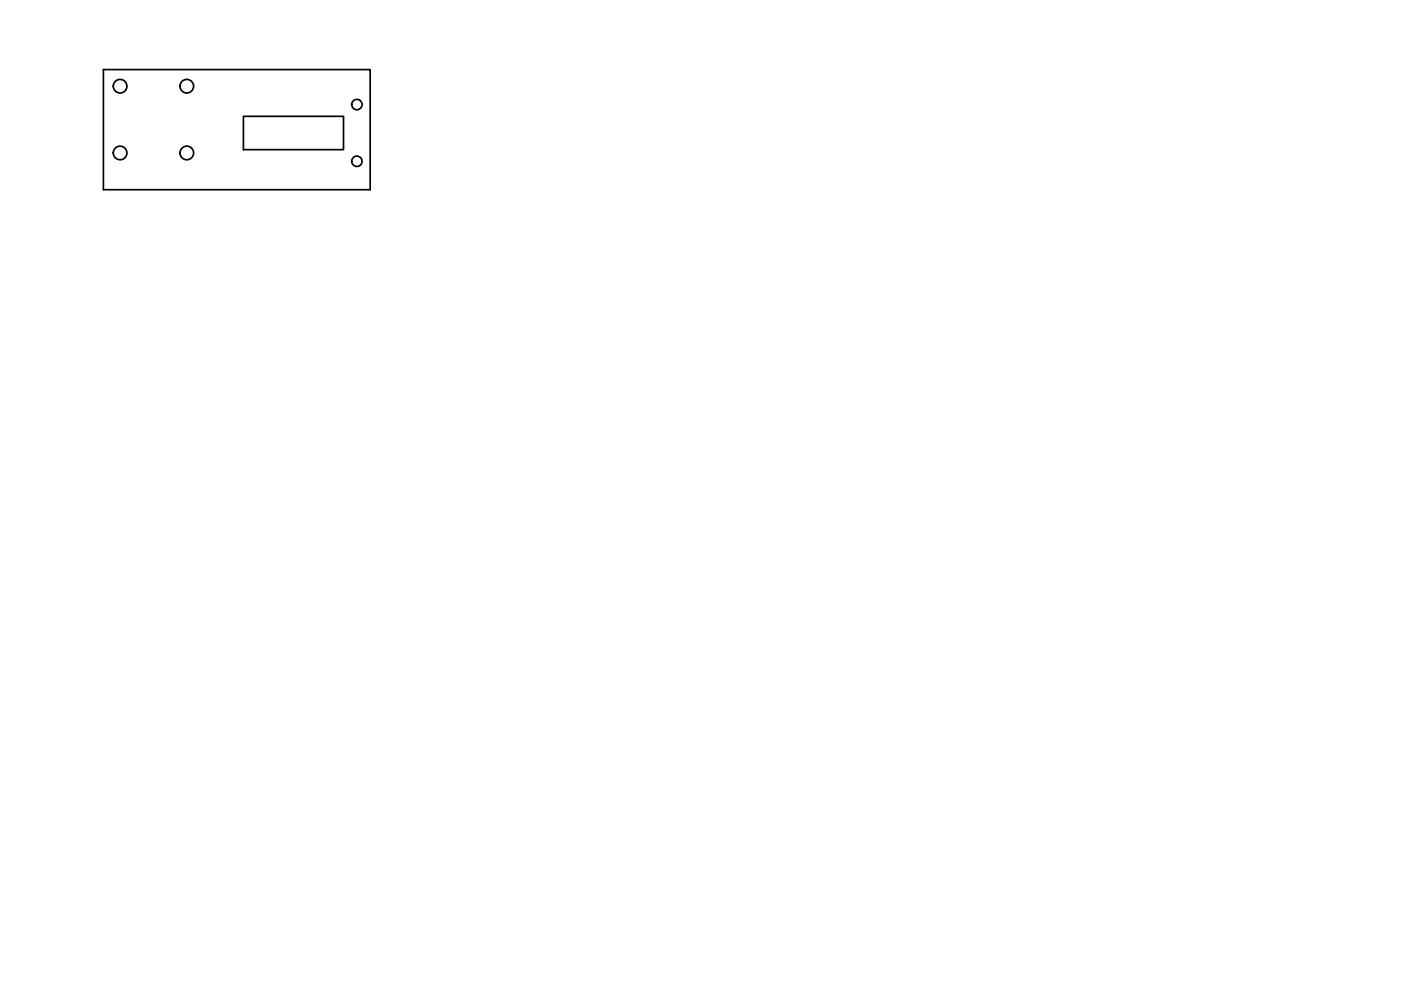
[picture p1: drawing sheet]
<svg xmlns="http://www.w3.org/2000/svg" width="420mm" height="297mm" viewBox="0 0 420 297" stroke-linecap="round" stroke-linejoin="round" font-family="sans-serif">
<!-- layer: Visible -->
<g fill="none" stroke="#000" stroke-width=".51">
<path d="M31 20.9h80v36h-80zM73 34.9h30v10h-30z"/>
<circle cx="36" cy="25.8" r="2.04"/>
<circle cx="56" cy="25.8" r="2.04"/>
<circle cx="107" cy="31.3" r="1.56"/>
<circle cx="36" cy="45.8" r="2.04"/>
<circle cx="56" cy="45.8" r="2.04"/>
<circle cx="107" cy="48.3" r="1.56"/>
</g>
</svg>
